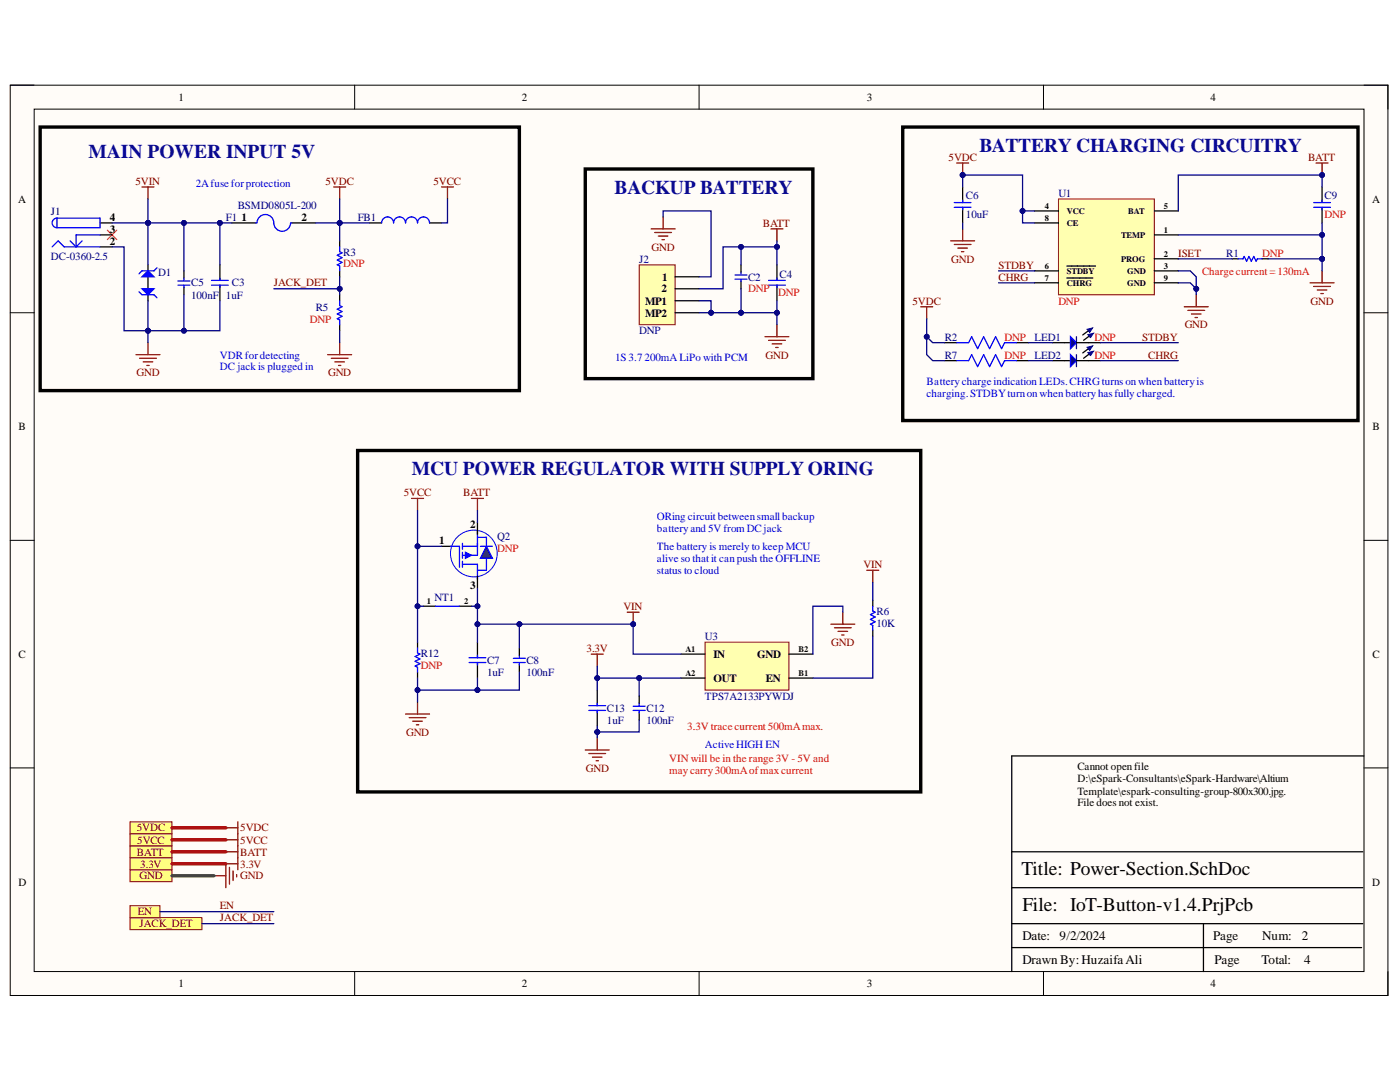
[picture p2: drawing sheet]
<svg xmlns="http://www.w3.org/2000/svg" width="279mm" height="216mm" viewBox="0 0 279 216" stroke-linecap="round" stroke-linejoin="round" font-family="sans-serif">
<defs><g id="words">
<g font-size="3.9" fill="#0b0b8e">
<text x="17.7" y="31.5">MAIN POWER INPUT 5V</text>
<text x="195.5" y="30.3">BATTERY CHARGING CIRCUITRY</text>
<text x="122.7" y="38.6">BACKUP BATTERY</text>
<text x="82.2" y="94.8">MCU POWER REGULATOR WITH SUPPLY ORING</text>
</g>
<g font-size="3.9">
<text x="203.9" y="174.6">Title: Power-Section.SchDoc</text>
<text x="204" y="181.8">File: IoT-Button-v1.4.PrjPcb</text>
</g>
<g font-size="2.6">
<text x="204" y="187.6">Date:</text>
<text x="211.5" y="187.6">9/2/2024</text>
<text x="242.1" y="187.6">Page</text>
<text x="251.9" y="187.6">Num:</text>
<text x="259.8" y="187.6">2</text>
<text x="204" y="192.4">Drawn By: HuzaifaAli</text>
<text x="242.4" y="192.4">Page</text>
<text x="251.7" y="192.4">Total:</text>
<text x="260.3" y="192.4">4</text>
</g>
<g font-size="2.2">
<text x="35.6" y="20.1">1</text>
<text x="104.1" y="20.1">2</text>
<text x="173" y="20.1">3</text>
<text x="241.6" y="20.1">4</text>
<text x="3.6" y="40.4">A</text>
<text x="273.8" y="40.4">A</text>
<text x="21.9" y="44.1">4</text>
<text x="21.9" y="46.4">3</text>
<text x="48.2" y="44.1">1</text>
<text x="60.1" y="44.1">2</text>
<text x="21.9" y="48.8">2</text>
<text x="132" y="58.3">2</text>
<text x="132.1" y="56">1</text>
<text x="128.7" y="60.8">MP1</text>
<text x="128.7" y="63.2">MP2</text>
<text x="3.7" y="85.8">B</text>
<text x="273.9" y="85.8">B</text>
<text x="93.8" y="105.5">2</text>
<text x="87.6" y="108.6">1</text>
<text x="93.8" y="117.6">3</text>
<text x="3.7" y="131.3">C</text>
<text x="142.4" y="131.3">IN</text>
<text x="151.1" y="131.3">GND</text>
<text x="273.9" y="131.3">C</text>
<text x="142.4" y="136.1">OUT</text>
<text x="152.9" y="136.1">EN</text>
<text x="215" y="153.7">Cannot openfile</text>
<text x="215" y="156.1">D:\eSpark-Consultants\eSpark-Hardware\Altium</text>
<text x="215" y="158.6">Template\espark-consulting-group-800x300.jpg.</text>
<text x="215" y="160.9">File does not exist.</text>
<text x="3.7" y="176.7">D</text>
<text x="273.8" y="176.7">D</text>
<text x="35.6" y="197">1</text>
<text x="104.1" y="197">2</text>
<text x="173" y="197">3</text>
<text x="241.6" y="197">4</text>
</g>
<g font-size="2.2" fill="#800000">
<text x="189.3" y="32.1">5VDC</text>
<text x="261" y="32.1">BATT</text>
<text x="27.1" y="36.9">5VIN</text>
<text x="65" y="36.9">5VDC</text>
<text x="86.5" y="36.9">5VCC</text>
<text x="152.3" y="45.2">BATT</text>
<text x="130" y="50.1">GND</text>
<text x="189.8" y="52.4">GND</text>
<text x="199.3" y="53.6">STDBY</text>
<text x="235.2" y="51.2">ISET</text>
<text x="54.6" y="57.2">JACK_DET</text>
<text x="199.3" y="56">CHRG</text>
<text x="182.1" y="60.8">5VDC</text>
<text x="236.4" y="65.5">GND</text>
<text x="261.6" y="60.8">GND</text>
<text x="152.8" y="71.5">GND</text>
<text x="228" y="68">STDBY</text>
<text x="229.2" y="71.5">CHRG</text>
<text x="27.2" y="75.1">GND</text>
<text x="65.5" y="75.1">GND</text>
<text x="80.6" y="99">5VCC</text>
<text x="92.5" y="99">BATT</text>
<text x="172.3" y="113.4">VIN</text>
<text x="124.4" y="121.7">VIN</text>
<text x="117.1" y="130.1">3.3V</text>
<text x="165.9" y="128.9">GND</text>
<text x="81" y="146.8">GND</text>
<text x="116.9" y="154">GND</text>
<text x="27.3" y="165.9">5VDC</text>
<text x="48" y="165.9">5VDC</text>
<text x="27.3" y="170.7">BATT</text>
<text x="27.4" y="168.4">5VCC</text>
<text x="28" y="173.1">3.3V</text>
<text x="48" y="170.7">BATT</text>
<text x="48" y="168.4">5VCC</text>
<text x="48" y="173.1">3.3V</text>
<text x="27.8" y="175.5">GND</text>
<text x="48" y="175.5">GND</text>
<text x="27.5" y="182.7">EN</text>
<text x="27.8" y="185">JACK_DET</text>
<text x="43.9" y="183.8">JACK_DET</text>
<text x="43.9" y="181.5">EN</text>
</g>
<g font-size="2.2" fill="#00f">
<text x="39.1" y="37.4">2Afuseforprotection</text>
<text x="43.9" y="71.5">VDRfordetecting</text>
<text x="43.9" y="73.9">DC jack is plugged in</text>
<text x="122.7" y="72">1S 3.7 200mA LiPo with PCM</text>
<text x="184.9" y="76.8">Batterychargeindication LEDs.CHRGturns on whenbatteryis</text>
<text x="184.9" y="79.2">charging.STDBYturnon whenbatteryhasfully charged.</text>
<text x="131.1" y="103.8">ORing circuit betweensmall backup</text>
<text x="131.1" y="106.2">batteryand 5V from DCjack</text>
<text x="131.1" y="109.8">The battery is merely to keep MCU</text>
<text x="131.1" y="112.1">alive so that it can push the OFFLINE</text>
<text x="131.1" y="114.6">status to cloud</text>
<text x="140.7" y="149.2">ActiveHIGH EN</text>
</g>
<g font-size="2.2" fill="#000080">
<text x="47.5" y="41.7">BSMD0805L-200</text>
<text x="192.8" y="39.7">C6</text>
<text x="211.2" y="39.2">U1</text>
<text x="264.3" y="39.7">C9</text>
<text x="10.2" y="42.9">J1</text>
<text x="45.1" y="44.1">F1</text>
<text x="71.4" y="44.1">FB1</text>
<text x="192.8" y="43.6">10uF</text>
<text x="10.2" y="51.9">DC-0360-2.5</text>
<text x="68.5" y="51">R3</text>
<text x="127.6" y="52.4">J2</text>
<text x="244.7" y="51.2">R1</text>
<text x="31.6" y="55.1">D1</text>
<text x="38.2" y="57.2">C5</text>
<text x="38.2" y="59.6">100nF</text>
<text x="45.1" y="59.6">1uF</text>
<text x="46.3" y="57.2">C3</text>
<text x="149.3" y="56">C2</text>
<text x="155.6" y="55.6">C4</text>
<text x="63" y="62">R5</text>
<text x="127.6" y="66.7">DNP</text>
<text x="188.6" y="68">R2</text>
<text x="188.6" y="71.5">R7</text>
<text x="206.5" y="68">LED1</text>
<text x="206.5" y="71.5">LED2</text>
<text x="99.2" y="107.7">Q2</text>
<text x="86.7" y="119.8">NT1</text>
<text x="174.9" y="122.7">R6</text>
<text x="174.9" y="125.1">10K</text>
<text x="84" y="131.1">R12</text>
<text x="140.7" y="127.7">U3</text>
<text x="97.2" y="132.5">C7</text>
<text x="97.2" y="134.9">1uF</text>
<text x="105.1" y="132.5">C8</text>
<text x="105.1" y="134.9">100nF</text>
<text x="121.1" y="142.1">C13</text>
<text x="129" y="142.1">C12</text>
<text x="140.7" y="139.6">TPS7A2133PYWDJ</text>
<text x="121.1" y="144.4">1uF</text>
<text x="129" y="144.4">100nF</text>
</g>
<g font-size="2.2" fill="#f00">
<text x="264.3" y="43.6">DNP</text>
<text x="68.5" y="53.4">DNP</text>
<text x="251.9" y="51.2">DNP</text>
<text x="149.3" y="58.3">DNP</text>
<text x="155.3" y="59.1">DNP</text>
<text x="239.9" y="54.8">Chargecurrent =130mA</text>
<text x="61.8" y="64.4">DNP</text>
<text x="211.2" y="60.8">DNP</text>
<text x="200.5" y="68">DNP</text>
<text x="200.5" y="71.5">DNP</text>
<text x="218.4" y="68">DNP</text>
<text x="218.4" y="71.5">DNP</text>
<text x="99.2" y="110.1">DNP</text>
<text x="84" y="133.4">DNP</text>
<text x="137.1" y="145.6">3.3V trace current 500mAmax.</text>
<text x="133.6" y="152">VIN will be in the range 3V - 5V and</text>
<text x="133.6" y="154.5">maycarry300mAofmaxcurrent</text>
</g>
<g font-size="1.7">
<text x="208.5" y="41.8">4</text>
<text x="232.3" y="41.8">5</text>
<text x="208.5" y="44.1">8</text>
<text x="212.9" y="42.7">VCC</text>
<text x="212.9" y="45.1">CE</text>
<text x="223.7" y="47.5">TEMP</text>
<text x="225.2" y="42.7">BAT</text>
<text x="232.3" y="46.5">1</text>
<text x="208.5" y="53.7">6</text>
<text x="223.7" y="52.3">PROG</text>
<text x="232.3" y="51.3">2</text>
<text x="232.3" y="53.7">3</text>
<text x="208.5" y="56.1">7</text>
<text x="212.9" y="54.6">STDBY</text>
<text x="212.9" y="57.1">CHRG</text>
<text x="224.9" y="54.6">GND</text>
<text x="224.9" y="57.1">GND</text>
<text x="232.3" y="56.1">9</text>
<text x="85.2" y="120.6">1</text>
<text x="92.6" y="120.6">2</text>
<text x="136.8" y="130.1">A1</text>
<text x="159.4" y="130.1">B2</text>
<text x="136.8" y="135">A2</text>
<text x="159.4" y="135">B1</text>
</g>
</g></defs>
<path d="M2 17h275v181.6h-275z" fill-rule="evenodd" fill="#fffcf8"/>
<path d="M2 17h275v181.6h-275z" fill="none" stroke="#000" stroke-width=".2"/>
<path d="M6.8 21.8h265.4v172.1h-265.4z" fill-rule="evenodd" fill="#fffcf8"/>
<g fill="none" stroke="#000" stroke-width=".2">
<path d="M2 17h4.8M70.8 17v4.8M139.5 17v4.8M208.3 17v4.8M272.2 17h4.8v4.8M6.8 21.8h265.4v172.1h-265.4zM2 62.4h4.8M272.2 62.4h4.8M2 107.8h4.8M272.2 107.8h4.8M2 153.2h4.8M272.2 153.2h4.8"/>
<path d="M70.8 193.9v4.7M139.5 193.9v4.7M208.3 193.9v4.7M277 193.9v4.7"/>
</g>
<path d="M43.9 52.8v3.1M43.9 56.9v3.1M46.3 44.5h4.8M58.2 44.5h4.8M272.2 150.8h-70.3v43.1M201.9 177.1h70.1M201.9 170h70.1M201.9 189.1h69.8M201.9 184.3h70.1M240.2 184.3v9.6" fill="none" stroke="#000" stroke-width=".25"/>
<g fill="none" stroke="#800000" stroke-width=".25">
<path d="M28.3 37.3h2.4M29.5 37.3v2.4M66.6 37.3h2.4M67.8 37.3v2.4M130 45.7h4.7M130.7 46.4h3.3M131.4 47.1h1.9M132.1 47.8h.5M132.3 43.3v2.4M153.9 45.7h2.3M155.1 45.7v2.4M27.1 70.8h4.8"/>
<path d="M27.9 71.5h3.3M28.6 72.2h1.9M29.3 72.9h.5M29.5 68.4v2.4"/>
</g>
<path d="M42.2 55.9h3.4M42.2 56.9h3.4M43.9 55.5v.4M43.9 56.9v.5M51.1 44.5h.2M51.3 44.4a1.67 1.67 0 0 1 1.7-1.6 1.67 1.67 0 0 1 1.6 1.7 1.67 1.67 0 0 0 1.7 1.7 1.67 1.67 0 0 0 1.7-1.7M58 44.5h.2" fill="none" stroke="#00f" stroke-width=".25"/>
<path d="M21.4 45.9l1.9 1.9M23.3 45.9l-1.9 1.9" fill="none" stroke="#f00" stroke-width=".2"/>
<path d="M8 25.4h95.6v52.5h-95.6z" fill="none" stroke="#000" stroke-width=".68"/>
<path d="M127.6 52.8h7.1v12h-7.1z" fill-rule="evenodd" fill="#ffffb0"/>
<path d="M127.6 52.8h7.1v12h-7.1z" fill="none" stroke="#800000" stroke-width=".2"/>
<path d="M134.7 55.2h4.8M134.7 57.6h4.8M134.7 60h4.8M134.7 62.4h4.8" fill="none" stroke="#000" stroke-width=".25"/>
<path d="M152.7 67.2h4.7M153.4 67.9h3.3M154.1 68.6h1.9M154.8 69.3h.5M155.1 64.8v2.4M42.7 174.7h2.4M45.1 170h2.4M45.1 172.4v4.7M45.8 173.1v3.3M46.5 173.8v1.9M47.2 174.5v.5M47.5 168.8v2.4" fill="none" stroke="#800000" stroke-width=".25"/>
<path d="M116.8 33.7h45.4v41.9h-45.4z" fill="none" stroke="#000" stroke-width=".68"/>
<path d="M25.9 168.8h8.4v2.4h-8.4z" fill-rule="evenodd" fill="#ffff80"/>
<path d="M25.9 168.8h8.4v2.4h-8.4z" fill="none" stroke="#800000" stroke-width=".2"/>
<path d="M25.9 173.5h8.4v2.4h-8.4z" fill-rule="evenodd" fill="#ffff80"/>
<path d="M25.9 173.5h8.4v2.4h-8.4z" fill="none" stroke="#800000" stroke-width=".2"/>
<path d="M25.9 183.1h14.4v2.4h-14.4z" fill-rule="evenodd" fill="#ffff80"/>
<path d="M25.9 183.1h14.4v2.4h-14.4z" fill="none" stroke="#800000" stroke-width=".2"/>
<path d="M45.1 165.2h2.4M47.5 164v2.4" fill="none" stroke="#800000" stroke-width=".25"/>
<path d="M25.9 164h8.4v2.4h-8.4z" fill-rule="evenodd" fill="#ffff80"/>
<path d="M25.9 164h8.4v2.4h-8.4z" fill="none" stroke="#800000" stroke-width=".2"/>
<path d="M173 113.8h2.4M174.2 113.8v2.4M165.8 124.5h4.8M166.5 125.3h3.4M167.3 126h1.9M168 126.7h.4M168.2 122.2v2.3" fill="none" stroke="#800000" stroke-width=".25"/>
<path d="M140.7 128.1h16.7v9.6h-16.7z" fill-rule="evenodd" fill="#ffffb0"/>
<path d="M140.7 128.1h16.7v9.6h-16.7z" fill="none" stroke="#800000" stroke-width=".2"/>
<g fill="none" stroke="#000" stroke-width=".25">
<path d="M67.8 58.8v1.2M155.1 52.8v3.1M155.1 56.9v3.1M67.8 64.8v1.2M88.1 109h2.4M174.2 119.8v1.2M95.3 128.1v3.1M95.3 132.2v3.1M119.2 137.7v3.1M135.9 130.5h4.8M135.9 135.3h4.8M157.4 130.5h4.8"/>
<path d="M157.4 135.3h4.8M174.2 125.7v1.2M119.2 141.8v3.1"/>
</g>
<g fill="none" stroke="#800000" stroke-width=".25">
<path d="M65.4 70.8h4.8M66.1 71.5h3.4M66.8 72.2h1.9M67.6 72.9h.4M67.8 68.4v2.4M82.1 99.5h2.4M83.3 99.5v2.3M94.1 99.5h2.4M95.3 99.5v2.3M118 130.5h2.4M119.2 130.5v2.4M80.9 142.5h4.8"/>
<path d="M81.7 143.2h3.3M82.4 143.9h1.9M83.1 144.6h.5M83.3 140.1v2.4M116.8 149.6h4.8M117.5 150.4h3.4M118.2 151.1h1.9M119 151.8h.4M119.2 147.3v2.3"/>
</g>
<g fill="none" stroke="#00f" stroke-width=".25">
<path d="M153.4 55.9h3.3M153.4 56.9h3.3M155.1 55.5v.4M155.1 56.9v.5M67.8 60v1l.5 .2-1 .5 1 .5-1 .4 1 .5-1 .5 .5 .2v1M93.6 131.2h3.4M93.6 132.2h3.4M95.3 130.8v.4M95.3 132.2v.5M174.2 121v.9l.5 .3-1 .4 1 .5-1 .5 1 .5-1 .5 .5 .2v.9M117.5 140.8h3.4M117.5 141.8h3.4"/>
<path d="M119.2 140.3v.5M119.2 141.8v.4"/>
</g>
<path d="M71.4 89.9h112.4v68.1h-112.4z" fill="none" stroke="#000" stroke-width=".68"/>
<circle cx="94.6" cy="110.4" r="4.7" fill="#ffffe8"/>
<circle cx="94.6" cy="110.4" r="4.7" fill="none" stroke="#00f" stroke-width=".2"/>
<path d="M89.9 109h1.8v4.2M92.3 109h3M92.3 108.4v1.2M92.3 110.2v1.2M92.3 112v1.2M92.3 112.6h3v3M95.3 106v4.8h-3" fill="none" stroke="#00f" stroke-width=".25"/>
<path d="M92.9 110.2l1.2 .6-1.2 .6z" fill="#00f"/>
<path d="M92.9 110.2l1.2 .6-1.2 .6zM95.3 107.2h1.8v6.6h-1.8M95.9 109h2.4" fill="none" stroke="#00f" stroke-width=".25"/>
<path d="M95.3 104.2v2.4M95.3 115v2.4" fill="none" stroke="#000" stroke-width=".25"/>
<path d="M97.1 109l1.2 2.4h-2.4z" fill="#073763"/>
<path d="M97.1 109l1.2 2.4h-2.4z" fill="none" stroke="#00f" stroke-width=".25"/>
<path d="M183.8 61.2h2.3M184.9 61.2v2.4" fill="none" stroke="#800000" stroke-width=".25"/>
<path d="M210 68.4h3.6M217.2 68.4h2.4" fill="none" stroke="#000" stroke-width=".25"/>
<path d="M213.6 67.2l1.2 1.2-1.2 1.2z" fill="#0c0087"/>
<path d="M213.6 67.2l1.2 1.2-1.2 1.2z" fill="none" stroke="#00f" stroke-width=".25"/>
<path d="M214.8 67.2v2.4" fill="none" stroke="#11037f" stroke-width=".25"/>
<path d="M214.8 68.4h2.4M217.2 66l-1.1 .8" fill="none" stroke="#000" stroke-width=".25"/>
<path d="M216.9 65.7l1.2-.3-.6 .9z" fill-rule="evenodd" fill="#0c0087"/>
<path d="M216.9 65.7l1.2-.3-.6 .9z" fill="none" stroke="#0c0087" stroke-width=".2"/>
<path d="M217.4 67.1l-1.1 .8" fill="none" stroke="#000" stroke-width=".25"/>
<path d="M217.1 66.8l1.1-.3-.5 .8z" fill-rule="evenodd" fill="#0c0087"/>
<path d="M217.1 66.8l1.1-.3-.5 .8z" fill="none" stroke="#0c0087" stroke-width=".2"/>
<path d="M188.5 68.4h2.4M202.9 68.4h2.4M210 72h3.6M217.2 72h2.4" fill="none" stroke="#000" stroke-width=".25"/>
<path d="M190.9 68.4h2.4l.6-1.2 1.2 2.4 1.2-2.4 1.2 2.4 1.2-2.4 1.2 2.4 .6-1.2h2.4" fill="none" stroke="#00f" stroke-width=".25"/>
<path d="M213.6 70.8l1.2 1.2-1.2 1.2z" fill="#0c0087"/>
<path d="M213.6 70.8l1.2 1.2-1.2 1.2z" fill="none" stroke="#00f" stroke-width=".25"/>
<path d="M214.8 70.8v2.4" fill="none" stroke="#11037f" stroke-width=".25"/>
<path d="M214.8 72h2.4M217.2 69.6l-1.1 .8" fill="none" stroke="#000" stroke-width=".25"/>
<path d="M216.9 69.3l1.2-.3-.6 .9z" fill-rule="evenodd" fill="#0c0087"/>
<path d="M216.9 69.3l1.2-.3-.6 .9z" fill="none" stroke="#0c0087" stroke-width=".2"/>
<path d="M217.4 70.6l-1.1 .9" fill="none" stroke="#000" stroke-width=".25"/>
<path d="M217.1 70.4l1.1-.3-.5 .8z" fill-rule="evenodd" fill="#0c0087"/>
<path d="M217.1 70.4l1.1-.3-.5 .8z" fill="none" stroke="#0c0087" stroke-width=".2"/>
<path d="M188.5 72h2.4M202.9 72h2.4" fill="none" stroke="#000" stroke-width=".25"/>
<path d="M190.9 72h2.4l.6-1.2 1.2 2.4 1.2-2.4 1.2 2.4 1.2-2.4 1.2 2.4 .6-1.2h2.4" fill="none" stroke="#00f" stroke-width=".25"/>
<path d="M262.6 32.5h2.4M263.8 32.5v2.4" fill="none" stroke="#800000" stroke-width=".25"/>
<circle cx="263.8" cy="34.9" r=".48" fill="#000080"/>
<circle cx="263.8" cy="34.9" r=".48" fill="none" stroke="#000080" stroke-width=".2"/>
<path d="M190.9 32.5h2.4M192.1 32.5v2.4" fill="none" stroke="#800000" stroke-width=".25"/>
<circle cx="192.1" cy="34.9" r=".48" fill="#000080"/>
<circle cx="192.1" cy="34.9" r=".48" fill="none" stroke="#000080" stroke-width=".2"/>
<path d="M211.2 39.7h19.2v19.1h-19.2z" fill-rule="evenodd" fill="#ffffb0"/>
<path d="M211.2 39.7h19.2v19.1h-19.2z" fill="none" stroke="#800000" stroke-width=".2"/>
<g fill="none" stroke="#000" stroke-width=".25">
<path d="M192.1 37.3v3.1M263.8 37.3v3.1M192.1 41.4v3.1M206.5 54h4.7M206.5 42.1h4.7M206.5 56.4h4.7M206.5 44.5h4.7M212.9 53.1h5.8M212.9 55.5h5.2M230.4 46.9h4.8M230.4 51.6h4.8M230.4 54h4.8"/>
<path d="M230.4 42.1h4.8M230.4 56.4h4.8M245.9 51.6h1.2M251.9 51.6h1.2M263.8 41.4v3.1"/>
</g>
<g fill="none" stroke="#800000" stroke-width=".25">
<path d="M189.7 48.1h4.8M190.4 48.8h3.4M191.2 49.5h1.9M191.9 50.2h.5M192.1 45.7v2.4M238.7 58.8v2.4M261.4 56.4h4.8M262.2 57.2h3.3M262.9 57.9h1.9M263.6 58.6h.5M263.8 54v2.4M236.3 61.2h4.8"/>
<path d="M237.1 61.9h3.3M237.8 62.7h1.9M238.5 63.4h.5M125.2 122.2h2.4M126.4 122.2v2.3"/>
</g>
<path d="M192.1 39.9v.5M263.8 39.9v.5M190.4 40.4h3.4M190.4 41.4h3.4M192.1 41.4v.4M247.1 51.6h1l.2-.4 .5 .9 .5-.9 .4 .9 .5-.9 .5 .9 .2-.5h1M262.2 40.4h3.3M262.2 41.4h3.3M263.8 41.4v.4" fill="none" stroke="#00f" stroke-width=".25"/>
<path d="M180.2 25.4h90.8v58.5h-90.8z" fill="none" stroke="#000" stroke-width=".68"/>
<circle cx="126.4" cy="124.5" r=".48" fill="#000080"/>
<circle cx="126.4" cy="124.5" r=".48" fill="none" stroke="#000080" stroke-width=".2"/>
<path d="M45.1 167.6h2.4M47.5 166.4v2.4" fill="none" stroke="#800000" stroke-width=".25"/>
<path d="M25.9 166.4h8.4v2.4h-8.4z" fill-rule="evenodd" fill="#ffff80"/>
<path d="M25.9 166.4h8.4v2.4h-8.4z" fill="none" stroke="#800000" stroke-width=".2"/>
<path d="M45.1 172.4h2.4M47.5 171.2v2.3" fill="none" stroke="#800000" stroke-width=".25"/>
<path d="M25.9 171.2h8.4v2.3h-8.4z" fill-rule="evenodd" fill="#ffff80"/>
<path d="M25.9 171.2h8.4v2.3h-8.4z" fill="none" stroke="#800000" stroke-width=".2"/>
<path d="M25.9 180.7h6v2.4h-6z" fill-rule="evenodd" fill="#ffff80"/>
<path d="M25.9 180.7h6v2.4h-6z" fill="none" stroke="#800000" stroke-width=".2"/>
<path d="M88.1 37.3h2.4M89.3 37.3v2.4" fill="none" stroke="#800000" stroke-width=".25"/>
<g fill="none" stroke="#000" stroke-width=".25">
<path d="M20 44.5h2.4M20 49.3h2.4M20 46.9h2.4M29.5 52.8v1.2M29.5 55.2v2.4M29.5 58.8v1.2M36.7 54v1.5M36.7 57.3v1.5M67.8 48.1v1.2M67.8 54v1.2M73.8 44.5h2.4M85.7 44.5h2.4"/>
<path d="M147.9 52.8v1.5M147.9 56.1v1.5M83.3 128.1v1.2M83.3 134.1v1.2M103.6 129.3v1.5M103.6 132.6v1.5M127.6 138.9v1.4M127.6 142.1v1.6"/>
</g>
<g fill="none" stroke="#00f" stroke-width=".25">
<path d="M10.4 49.3l1.2-1.2 1.2 1.2h7.2M11.4 43.5a.96 .96 0 0 0-1 1 .96 .96 0 0 0 1 .9M11.4 43.5h8.6v1.9h-8.6M11.4 43.5v1.9M14 48.1l1.2 1.2M16.4 48.1l-1.2 1.2M20 46.9h-4.8v2.4M27.7 58.2l.6 .6h2.4l.6 .6M31.3 53.4l-.6 .6h-2.4l-.6 .6M35.5 56.9h2.4M35.5 56.1h2.4M36.7 55.5v.4"/>
<path d="M36.7 56.9v.5M67.8 49.3v.9l.5 .3-1 .4 1 .5-1 .5 1 .5-1 .4 .5 .3v.9M76.2 44.5a1.19 1.19 0 0 1 1.2-1.2 1.19 1.19 0 0 1 1.1 1.2 1.19 1.19 0 0 1 1.2-1.2 1.19 1.19 0 0 1 1.2 1.2 1.19 1.19 0 0 1 1.2-1.2 1.19 1.19 0 0 1 1.2 1.2 1.2 1.2 0 0 1 1.2-1.2 1.2 1.2 0 0 1 1.2 1.2M146.7 55.7h2.4M146.7 54.9h2.4M147.9 54.3v.5M147.9 55.7v.5M83.3 129.3v1l.5 .2-.9 .5 .9 .5-.9 .5 .9 .4-.9 .5 .4 .3v.9M102.5 132.2h2.3M102.5 131.4h2.3M103.6 130.8v.4M103.6 132.2v.5"/>
<path d="M126.4 141.8h2.4M126.4 140.9h2.4M127.6 140.3v.5M127.6 141.8v.4"/>
</g>
<path d="M28.3 57.6h2.4l-1.2 1.2z" fill="#00f"/>
<path d="M28.3 57.6h2.4l-1.2 1.2z" fill="none" stroke="#00f" stroke-width=".25"/>
<path d="M28.3 55.2l1.2-1.2 1.2 1.2z" fill="#00f"/>
<path d="M28.3 55.2l1.2-1.2 1.2 1.2zM86.9 121h4.8" fill="none" stroke="#00f" stroke-width=".25"/>
<path d="M84.5 121h2.4M91.7 121h2.4" fill="none" stroke="#000" stroke-width=".25"/>
<path d="M29.5 39.7v4.8h-7.1" fill="none" stroke="#000080" stroke-width=".25"/>
<circle cx="29.5" cy="44.5" r=".48" fill="#000080"/>
<circle cx="29.5" cy="44.5" r=".48" fill="none" stroke="#000080" stroke-width=".2"/>
<path d="M29.5 66v2.4" fill="none" stroke="#000080" stroke-width=".25"/>
<circle cx="29.5" cy="66" r=".48" fill="#000080"/>
<circle cx="29.5" cy="66" r=".48" fill="none" stroke="#000080" stroke-width=".2"/>
<path d="M43.9 44.5v8.3" fill="none" stroke="#000080" stroke-width=".25"/>
<circle cx="43.9" cy="44.5" r=".48" fill="#000080"/>
<circle cx="43.9" cy="44.5" r=".48" fill="none" stroke="#000080" stroke-width=".2"/>
<path d="M36.7 44.5v9.5" fill="none" stroke="#000080" stroke-width=".25"/>
<circle cx="36.7" cy="44.5" r=".48" fill="#000080"/>
<circle cx="36.7" cy="44.5" r=".48" fill="none" stroke="#000080" stroke-width=".2"/>
<path d="M36.7 58.8v7.2h-7.2" fill="none" stroke="#000080" stroke-width=".25"/>
<circle cx="36.7" cy="66" r=".48" fill="#000080"/>
<circle cx="36.7" cy="66" r=".48" fill="none" stroke="#000080" stroke-width=".2"/>
<circle cx="29.5" cy="66" r=".48" fill="#000080"/>
<circle cx="29.5" cy="66" r=".48" fill="none" stroke="#000080" stroke-width=".2"/>
<path d="M43.9 60v6h-7.2" fill="none" stroke="#000080" stroke-width=".25"/>
<circle cx="36.7" cy="66" r=".48" fill="#000080"/>
<circle cx="36.7" cy="66" r=".48" fill="none" stroke="#000080" stroke-width=".2"/>
<path d="M67.8 39.7v4.8h-4.8" fill="none" stroke="#000080" stroke-width=".25"/>
<circle cx="67.8" cy="44.5" r=".48" fill="#000080"/>
<circle cx="67.8" cy="44.5" r=".48" fill="none" stroke="#000080" stroke-width=".2"/>
<path d="M34.3 174.7h8.4" fill="none" stroke="#38761d" stroke-width=".68"/>
<path d="M34.3 170h10.8M34.3 165.2h10.8" fill="none" stroke="#980000" stroke-width=".68"/>
<path d="M174.2 116.2v3.6M119.2 135.3v2.4M168.2 122.2v-1.2h-6v9.5M174.2 126.9v8.4h-12M40.3 184.3h14.3" fill="none" stroke="#000080" stroke-width=".25"/>
<circle cx="119.2" cy="135.3" r=".48" fill="#000080"/>
<circle cx="119.2" cy="135.3" r=".48" fill="none" stroke="#000080" stroke-width=".2"/>
<path d="M67.8 44.5v3.6" fill="none" stroke="#000080" stroke-width=".25"/>
<circle cx="67.8" cy="44.5" r=".48" fill="#000080"/>
<circle cx="67.8" cy="44.5" r=".48" fill="none" stroke="#000080" stroke-width=".2"/>
<path d="M67.8 55.2v3.6" fill="none" stroke="#000080" stroke-width=".25"/>
<circle cx="67.8" cy="57.6" r=".48" fill="#000080"/>
<circle cx="67.8" cy="57.6" r=".48" fill="none" stroke="#000080" stroke-width=".2"/>
<path d="M54.6 57.6h13.2" fill="none" stroke="#000080" stroke-width=".25"/>
<circle cx="67.8" cy="57.6" r=".48" fill="#000080"/>
<circle cx="67.8" cy="57.6" r=".48" fill="none" stroke="#000080" stroke-width=".2"/>
<path d="M132.3 43.3v-1.2h9.6v13.1h-2.4M155.1 48.1v1.2M67.8 66v2.4" fill="none" stroke="#000080" stroke-width=".25"/>
<circle cx="155.1" cy="49.3" r=".48" fill="#000080"/>
<circle cx="155.1" cy="49.3" r=".48" fill="none" stroke="#000080" stroke-width=".2"/>
<path d="M147.9 49.3v3.5" fill="none" stroke="#000080" stroke-width=".25"/>
<circle cx="147.9" cy="49.3" r=".48" fill="#000080"/>
<circle cx="147.9" cy="49.3" r=".48" fill="none" stroke="#000080" stroke-width=".2"/>
<path d="M139.5 60h2.4v2.4" fill="none" stroke="#000080" stroke-width=".25"/>
<circle cx="141.9" cy="62.4" r=".48" fill="#000080"/>
<circle cx="141.9" cy="62.4" r=".48" fill="none" stroke="#000080" stroke-width=".2"/>
<path d="M155.1 60v2.4" fill="none" stroke="#000080" stroke-width=".25"/>
<circle cx="155.1" cy="62.4" r=".48" fill="#000080"/>
<circle cx="155.1" cy="62.4" r=".48" fill="none" stroke="#000080" stroke-width=".2"/>
<path d="M147.9 57.6v4.8" fill="none" stroke="#000080" stroke-width=".25"/>
<circle cx="147.9" cy="62.4" r=".48" fill="#000080"/>
<circle cx="147.9" cy="62.4" r=".48" fill="none" stroke="#000080" stroke-width=".2"/>
<path d="M119.2 132.9v2.4h16.7" fill="none" stroke="#000080" stroke-width=".25"/>
<circle cx="119.2" cy="135.3" r=".48" fill="#000080"/>
<circle cx="119.2" cy="135.3" r=".48" fill="none" stroke="#000080" stroke-width=".2"/>
<circle cx="127.6" cy="135.3" r=".48" fill="#000080"/>
<circle cx="127.6" cy="135.3" r=".48" fill="none" stroke="#000080" stroke-width=".2"/>
<path d="M119.2 144.9v2.4" fill="none" stroke="#000080" stroke-width=".25"/>
<circle cx="119.2" cy="146.1" r=".48" fill="#000080"/>
<circle cx="119.2" cy="146.1" r=".48" fill="none" stroke="#000080" stroke-width=".2"/>
<path d="M139.5 62.4h15.6v2.4" fill="none" stroke="#000080" stroke-width=".25"/>
<circle cx="141.9" cy="62.4" r=".48" fill="#000080"/>
<circle cx="141.9" cy="62.4" r=".48" fill="none" stroke="#000080" stroke-width=".2"/>
<circle cx="147.9" cy="62.4" r=".48" fill="#000080"/>
<circle cx="147.9" cy="62.4" r=".48" fill="none" stroke="#000080" stroke-width=".2"/>
<circle cx="155.1" cy="62.4" r=".48" fill="#000080"/>
<circle cx="155.1" cy="62.4" r=".48" fill="none" stroke="#000080" stroke-width=".2"/>
<path d="M155.1 52.8v-3.5h-10.8v8.3h-4.8" fill="none" stroke="#000080" stroke-width=".25"/>
<circle cx="147.9" cy="49.3" r=".48" fill="#000080"/>
<circle cx="147.9" cy="49.3" r=".48" fill="none" stroke="#000080" stroke-width=".2"/>
<circle cx="155.1" cy="49.3" r=".48" fill="#000080"/>
<circle cx="155.1" cy="49.3" r=".48" fill="none" stroke="#000080" stroke-width=".2"/>
<path d="M83.3 109v19.1M95.3 101.8v2.4" fill="none" stroke="#000080" stroke-width=".25"/>
<circle cx="83.3" cy="109" r=".48" fill="#000080"/>
<circle cx="83.3" cy="109" r=".48" fill="none" stroke="#000080" stroke-width=".2"/>
<circle cx="83.3" cy="121" r=".48" fill="#000080"/>
<circle cx="83.3" cy="121" r=".48" fill="none" stroke="#000080" stroke-width=".2"/>
<path d="M95.3 117.4v7.1h31.1v6h9.5" fill="none" stroke="#000080" stroke-width=".25"/>
<circle cx="95.3" cy="121" r=".48" fill="#000080"/>
<circle cx="95.3" cy="121" r=".48" fill="none" stroke="#000080" stroke-width=".2"/>
<circle cx="95.3" cy="124.5" r=".48" fill="#000080"/>
<circle cx="95.3" cy="124.5" r=".48" fill="none" stroke="#000080" stroke-width=".2"/>
<circle cx="103.7" cy="124.5" r=".48" fill="#000080"/>
<circle cx="103.7" cy="124.5" r=".48" fill="none" stroke="#000080" stroke-width=".2"/>
<circle cx="126.4" cy="124.5" r=".48" fill="#000080"/>
<circle cx="126.4" cy="124.5" r=".48" fill="none" stroke="#000080" stroke-width=".2"/>
<path d="M95.3 135.3v2.4h-12" fill="none" stroke="#000080" stroke-width=".25"/>
<circle cx="95.3" cy="137.7" r=".48" fill="#000080"/>
<circle cx="95.3" cy="137.7" r=".48" fill="none" stroke="#000080" stroke-width=".2"/>
<circle cx="83.3" cy="137.7" r=".48" fill="#000080"/>
<circle cx="83.3" cy="137.7" r=".48" fill="none" stroke="#000080" stroke-width=".2"/>
<path d="M103.6 134.1v3.6h-8.3" fill="none" stroke="#000080" stroke-width=".25"/>
<circle cx="95.3" cy="137.7" r=".48" fill="#000080"/>
<circle cx="95.3" cy="137.7" r=".48" fill="none" stroke="#000080" stroke-width=".2"/>
<path d="M95.3 124.5v3.6" fill="none" stroke="#000080" stroke-width=".25"/>
<circle cx="95.3" cy="124.5" r=".48" fill="#000080"/>
<circle cx="95.3" cy="124.5" r=".48" fill="none" stroke="#000080" stroke-width=".2"/>
<path d="M103.6 124.5v4.8" fill="none" stroke="#000080" stroke-width=".25"/>
<circle cx="103.7" cy="124.5" r=".48" fill="#000080"/>
<circle cx="103.7" cy="124.5" r=".48" fill="none" stroke="#000080" stroke-width=".2"/>
<path d="M83.3 101.8v7.2h4.8" fill="none" stroke="#000080" stroke-width=".25"/>
<circle cx="83.3" cy="109" r=".48" fill="#000080"/>
<circle cx="83.3" cy="109" r=".48" fill="none" stroke="#000080" stroke-width=".2"/>
<path d="M184.9 67.2l1.2 1.2h2.4M205.3 68.4h4.7" fill="none" stroke="#000080" stroke-width=".25"/>
<circle cx="184.9" cy="67.2" r=".48" fill="#000080"/>
<circle cx="184.9" cy="67.2" r=".48" fill="none" stroke="#000080" stroke-width=".2"/>
<path d="M184.9 63.6v7.2l1.2 1.2h2.4M219.6 68.4h15.6" fill="none" stroke="#000080" stroke-width=".25"/>
<circle cx="184.9" cy="67.2" r=".48" fill="#000080"/>
<circle cx="184.9" cy="67.2" r=".48" fill="none" stroke="#000080" stroke-width=".2"/>
<path d="M235.2 54h2.3l1.2 1.2v3.6M205.3 72h4.7M219.6 72h15.6" fill="none" stroke="#000080" stroke-width=".25"/>
<circle cx="238.7" cy="57.6" r=".48" fill="#000080"/>
<circle cx="238.7" cy="57.6" r=".48" fill="none" stroke="#000080" stroke-width=".2"/>
<path d="M199.3 54h7.2M235.2 56.4h2.3l1.2 1.2" fill="none" stroke="#000080" stroke-width=".25"/>
<circle cx="238.7" cy="57.6" r=".48" fill="#000080"/>
<circle cx="238.7" cy="57.6" r=".48" fill="none" stroke="#000080" stroke-width=".2"/>
<path d="M199.3 56.4h7.2M206.5 42.1h-2.4v2.4h2.4" fill="none" stroke="#000080" stroke-width=".25"/>
<circle cx="204.1" cy="42.1" r=".48" fill="#000080"/>
<circle cx="204.1" cy="42.1" r=".48" fill="none" stroke="#000080" stroke-width=".2"/>
<path d="M192.1 34.9h12v7.2" fill="none" stroke="#000080" stroke-width=".25"/>
<circle cx="204.1" cy="42.1" r=".48" fill="#000080"/>
<circle cx="204.1" cy="42.1" r=".48" fill="none" stroke="#000080" stroke-width=".2"/>
<circle cx="192.1" cy="34.9" r=".48" fill="#000080"/>
<circle cx="192.1" cy="34.9" r=".48" fill="none" stroke="#000080" stroke-width=".2"/>
<path d="M192.1 34.9v2.4M192.1 44.5v1.2" fill="none" stroke="#000080" stroke-width=".25"/>
<circle cx="192.1" cy="34.9" r=".48" fill="#000080"/>
<circle cx="192.1" cy="34.9" r=".48" fill="none" stroke="#000080" stroke-width=".2"/>
<path d="M263.8 37.3v-2.4h-28.6v7.2" fill="none" stroke="#000080" stroke-width=".25"/>
<circle cx="263.8" cy="34.9" r=".48" fill="#000080"/>
<circle cx="263.8" cy="34.9" r=".48" fill="none" stroke="#000080" stroke-width=".2"/>
<path d="M263.8 44.5v2.4" fill="none" stroke="#000080" stroke-width=".25"/>
<circle cx="263.8" cy="46.9" r=".48" fill="#000080"/>
<circle cx="263.8" cy="46.9" r=".48" fill="none" stroke="#000080" stroke-width=".2"/>
<path d="M235.2 46.9h28.6v4.7" fill="none" stroke="#000080" stroke-width=".25"/>
<circle cx="263.8" cy="46.9" r=".48" fill="#000080"/>
<circle cx="263.8" cy="46.9" r=".48" fill="none" stroke="#000080" stroke-width=".2"/>
<circle cx="263.8" cy="51.7" r=".48" fill="#000080"/>
<circle cx="263.8" cy="51.7" r=".48" fill="none" stroke="#000080" stroke-width=".2"/>
<path d="M263.8 51.6v2.4" fill="none" stroke="#000080" stroke-width=".25"/>
<circle cx="263.8" cy="51.7" r=".48" fill="#000080"/>
<circle cx="263.8" cy="51.7" r=".48" fill="none" stroke="#000080" stroke-width=".2"/>
<path d="M235.2 51.6h10.7M253.1 51.6h10.7" fill="none" stroke="#000080" stroke-width=".25"/>
<circle cx="263.8" cy="51.7" r=".48" fill="#000080"/>
<circle cx="263.8" cy="51.7" r=".48" fill="none" stroke="#000080" stroke-width=".2"/>
<path d="M34.3 167.6h10.8M34.3 172.4h10.8" fill="none" stroke="#980000" stroke-width=".68"/>
<path d="M89.3 39.7v4.8h-1.2M67.8 44.5h6M31.9 181.9h22.7" fill="none" stroke="#000080" stroke-width=".25"/>
<circle cx="67.8" cy="44.5" r=".48" fill="#000080"/>
<circle cx="67.8" cy="44.5" r=".48" fill="none" stroke="#000080" stroke-width=".2"/>
<path d="M29.5 44.5h16.8" fill="none" stroke="#000080" stroke-width=".25"/>
<circle cx="43.9" cy="44.5" r=".48" fill="#000080"/>
<circle cx="43.9" cy="44.5" r=".48" fill="none" stroke="#000080" stroke-width=".2"/>
<circle cx="36.7" cy="44.5" r=".48" fill="#000080"/>
<circle cx="36.7" cy="44.5" r=".48" fill="none" stroke="#000080" stroke-width=".2"/>
<circle cx="29.5" cy="44.5" r=".48" fill="#000080"/>
<circle cx="29.5" cy="44.5" r=".48" fill="none" stroke="#000080" stroke-width=".2"/>
<path d="M83.3 135.3v4.8" fill="none" stroke="#000080" stroke-width=".25"/>
<circle cx="83.3" cy="137.7" r=".48" fill="#000080"/>
<circle cx="83.3" cy="137.7" r=".48" fill="none" stroke="#000080" stroke-width=".2"/>
<path d="M127.6 143.7v2.4h-8.4" fill="none" stroke="#000080" stroke-width=".25"/>
<circle cx="119.2" cy="146.1" r=".48" fill="#000080"/>
<circle cx="119.2" cy="146.1" r=".48" fill="none" stroke="#000080" stroke-width=".2"/>
<path d="M127.6 135.3v3.6" fill="none" stroke="#000080" stroke-width=".25"/>
<circle cx="127.6" cy="135.3" r=".48" fill="#000080"/>
<circle cx="127.6" cy="135.3" r=".48" fill="none" stroke="#000080" stroke-width=".2"/>
<path d="M29.5 44.5v8.3" fill="none" stroke="#000080" stroke-width=".25"/>
<circle cx="29.5" cy="44.5" r=".48" fill="#000080"/>
<circle cx="29.5" cy="44.5" r=".48" fill="none" stroke="#000080" stroke-width=".2"/>
<path d="M22.4 49.3h2.4v16.7h4.7v-6" fill="none" stroke="#000080" stroke-width=".25"/>
<circle cx="29.5" cy="66" r=".48" fill="#000080"/>
<circle cx="29.5" cy="66" r=".48" fill="none" stroke="#000080" stroke-width=".2"/>
<path d="M94.1 121h1.2" fill="none" stroke="#000080" stroke-width=".25"/>
<circle cx="95.3" cy="121" r=".48" fill="#000080"/>
<circle cx="95.3" cy="121" r=".48" fill="none" stroke="#000080" stroke-width=".2"/>
<path d="M83.3 121h1.2" fill="none" stroke="#000080" stroke-width=".25"/>
<circle cx="83.3" cy="121" r=".48" fill="#000080"/>
<circle cx="83.3" cy="121" r=".48" fill="none" stroke="#000080" stroke-width=".2"/>
<use href="#words"/>
</svg>
